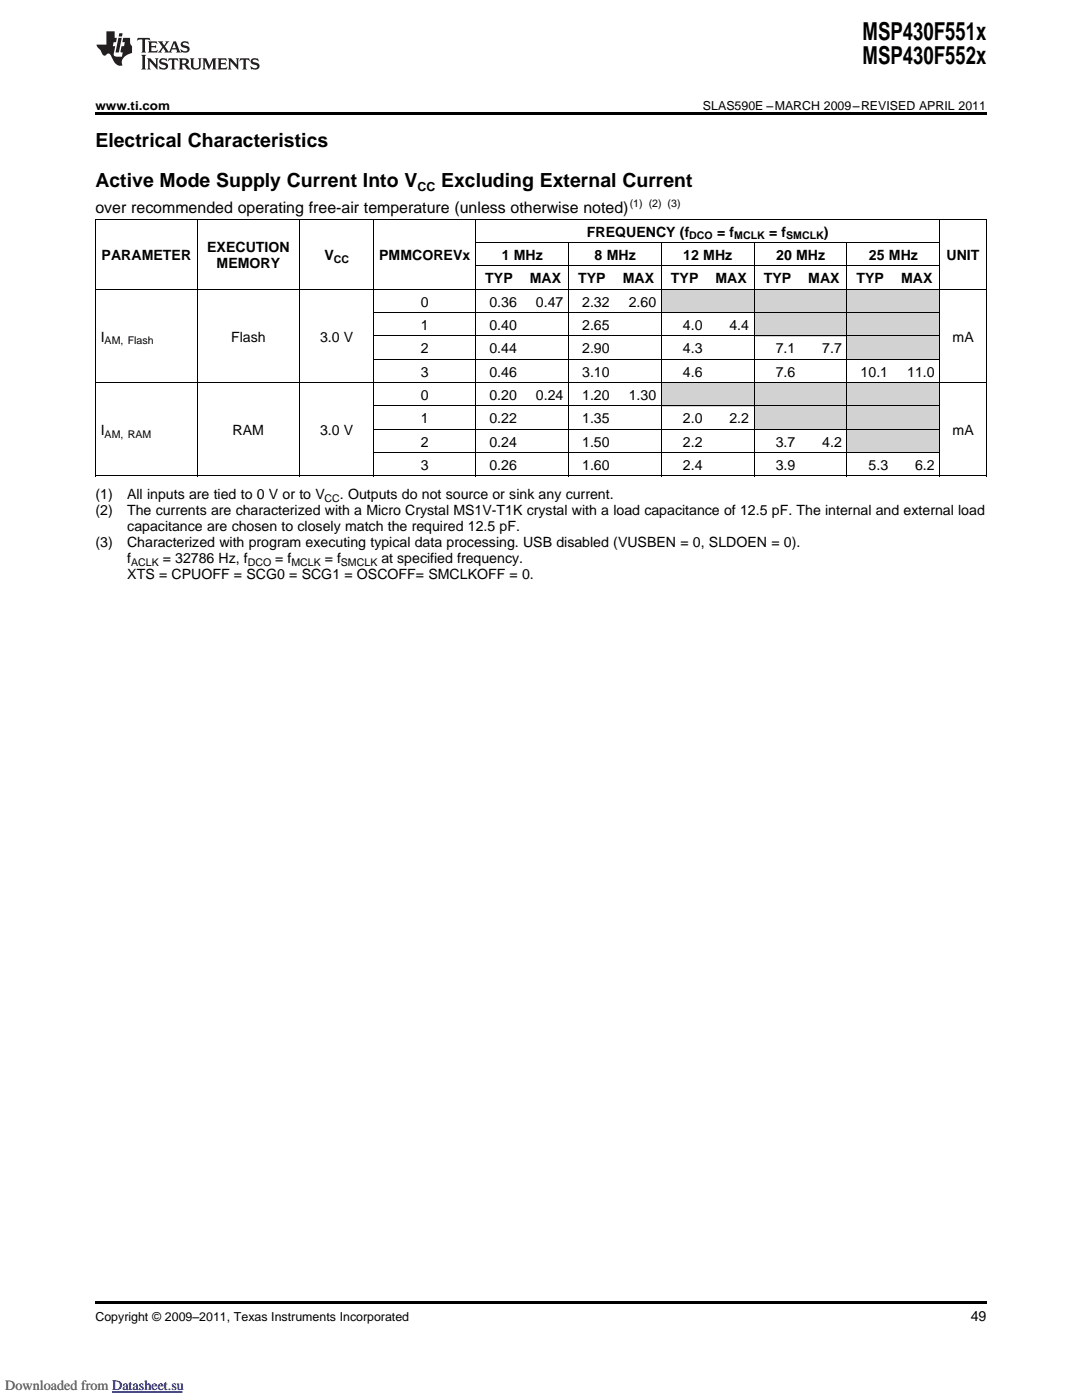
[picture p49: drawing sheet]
<svg xmlns="http://www.w3.org/2000/svg" width="216mm" height="279mm" viewBox="0 0 216 279" stroke-linecap="round" stroke-linejoin="round" font-family="sans-serif">
<defs><g id="words">
<g font-size="4.9">
<text x="172.1" y="7.9">MSP430F551x</text>
<text x="172.1" y="12.8">MSP430F552x</text>
</g>
<g font-size="3.9">
<text x="19.1" y="29.3">Electrical Characteristics</text>
<text x="19.1" y="37.4">Active Mode Supply Current Into V</text>
<text x="88" y="37.4">Excluding External Current</text>
</g>
<text font-size="3.2" x="19.1" y="42.5">over recommended operating free-air temperature (unless otherwise noted)</text>
<g font-size="2.8">
<text x="117.1" y="47.2">FREQUENCY (f</text>
<text x="143.1" y="47.2">= f</text>
<text x="153.5" y="47.2">= f</text>
<text x="164.4" y="47.2">)</text>
<text x="20.3" y="51.9">PARAMETER</text>
<text x="41.3" y="50.3">EXECUTION</text>
<text x="43.2" y="53.4">MEMORY</text>
<text x="64.7" y="51.9">V</text>
<text x="75.7" y="51.9">PMMCOREVx</text>
<text x="100.1" y="51.9">1 MHz</text>
<text x="118.6" y="51.9">8 MHz</text>
<text x="136.3" y="51.9">12 MHz</text>
<text x="154.9" y="51.9">20 MHz</text>
<text x="173.4" y="51.9">25 MHz</text>
<text x="188.9" y="51.9">UNIT</text>
<text x="96.8" y="56.5">TYP</text>
<text x="105.7" y="56.5">MAX</text>
<text x="115.4" y="56.5">TYP</text>
<text x="124.2" y="56.5">MAX</text>
<text x="133.9" y="56.5">TYP</text>
<text x="142.8" y="56.5">MAX</text>
<text x="152.4" y="56.5">TYP</text>
<text x="161.3" y="56.5">MAX</text>
<text x="170.9" y="56.5">TYP</text>
<text x="179.8" y="56.5">MAX</text>
<text x="84" y="61.2">0</text>
<text x="84" y="65.8">1</text>
<text x="97.6" y="61.2">0.36</text>
<text x="97.6" y="65.8">0.40</text>
<text x="106.9" y="61.2">0.47</text>
<text x="116.2" y="65.8">2.65</text>
<text x="116.2" y="61.2">2.32</text>
<text x="125.4" y="61.2">2.60</text>
<text x="136.3" y="65.8">4.0</text>
<text x="145.6" y="65.8">4.4</text>
<text x="20.1" y="68.2">I</text>
<text x="46.1" y="68.2">Flash</text>
<text x="63.9" y="68.2">3.0 V</text>
<text x="84" y="70.5">2</text>
<text x="97.6" y="70.5">0.44</text>
<text x="116.2" y="70.5">2.90</text>
<text x="136.3" y="70.5">4.3</text>
<text x="154.8" y="70.5">7.1</text>
<text x="164.1" y="70.5">7.7</text>
<text x="190.1" y="68.2">mA</text>
<text x="84" y="75.1">3</text>
<text x="97.6" y="75.1">0.46</text>
<text x="116.2" y="75.1">3.10</text>
<text x="136.3" y="75.1">4.6</text>
<text x="154.8" y="75.1">7.6</text>
<text x="171.7" y="75.1">10.1</text>
<text x="181" y="75.1">11.0</text>
<text x="84" y="79.8">0</text>
<text x="97.6" y="79.8">0.20</text>
<text x="106.9" y="79.8">0.24</text>
<text x="116.2" y="79.8">1.20</text>
<text x="125.4" y="79.8">1.30</text>
<text x="20.1" y="86.8">I</text>
<text x="46.4" y="86.8">RAM</text>
<text x="63.9" y="86.8">3.0 V</text>
<text x="84" y="89.1">2</text>
<text x="84" y="84.5">1</text>
<text x="97.6" y="89.1">0.24</text>
<text x="97.6" y="84.5">0.22</text>
<text x="116.2" y="89.1">1.50</text>
<text x="116.2" y="84.5">1.35</text>
<text x="136.3" y="89.1">2.2</text>
<text x="136.3" y="84.5">2.0</text>
<text x="145.6" y="84.5">2.2</text>
<text x="154.8" y="89.1">3.7</text>
<text x="164.1" y="89.1">4.2</text>
<text x="190.1" y="86.8">mA</text>
<text x="84" y="93.8">3</text>
<text x="97.6" y="93.8">0.26</text>
<text x="116.2" y="93.8">1.60</text>
<text x="136.3" y="93.8">2.4</text>
<text x="154.8" y="93.8">3.9</text>
<text x="173.3" y="93.8">5.3</text>
<text x="182.6" y="93.8">6.2</text>
<text x="19.1" y="99.6">(1)</text>
<text x="25.4" y="99.6">All inputs are tied to 0 V or to V</text>
<text x="67.8" y="99.6">. Outputs do not source or sink any current.</text>
<text x="19.1" y="102.8">(2)</text>
<text x="25.4" y="102.8">The currents are characterized with a Micro Crystal MS1V-T1K crystal with a load capacitance of 12.5 pF. The internal and external load</text>
<text x="25.4" y="106">capacitance are chosen to closely match the required 12.5 pF.</text>
<text x="19" y="109.1">(3)</text>
<text x="25.4" y="109.1">Characterized with program executing typical data processing. USB disabled (VUSBEN = 0, SLDOEN = 0).</text>
<text x="25.4" y="112.3">f</text>
<text x="32.5" y="112.3">= 32786 Hz, f</text>
<text x="54.9" y="112.3">= f</text>
<text x="64.8" y="112.3">= f</text>
<text x="76.1" y="112.3">at specified frequency.</text>
<text x="25.4" y="115.5">XTS = CPUOFF = SCG0 = SCG1 = OSCOFF= SMCLKOFF = 0.</text>
<text x="193.7" y="263.6">49</text>
</g>
<text font-size="2.8" fill="#696969" x="1.1" y="277.4">Downloaded from Datasheet.su</text>
<g font-size="2.5">
<text x="19" y="21.9">www.ti.com</text>
<text x="140.3" y="21.9">SLAS590E ±MARCH 2009±REVISED APRIL 2011</text>
<text x="83.3" y="38.2">CC</text>
<text x="19" y="263.6">Copyright ã 2009±2011, Texas Instruments Incorporated</text>
</g>
<g font-size="2.1">
<text x="125.7" y="41.3">(1) (2) (3)</text>
<text x="137.5" y="47.8">DCO</text>
<text x="146.5" y="47.8">MCLK</text>
<text x="156.9" y="47.8">SMCLK</text>
<text x="66.6" y="52.4">CC</text>
<text x="20.9" y="68.7">AM, Flash</text>
<text x="20.9" y="87.3">AM, RAM</text>
<text x="64.8" y="100.2">CC</text>
<text x="26.2" y="112.9">ACLK</text>
<text x="49.4" y="112.9">DCO</text>
<text x="58.1" y="112.9">MCLK</text>
<text x="68" y="112.9">SMCLK</text>
</g>
</g></defs>
<g fill="#d2d2d2">
<path d="M132 57.8h9.3v4.6h-9.3z"/>
<path d="M141.3 57.8h9.2v4.6h-9.2z"/>
<path d="M150.5 57.8h9.3v4.6h-9.3z"/>
<path d="M159.8 57.8h9.3v4.6h-9.3z"/>
<path d="M169.1 57.8h9.2v4.6h-9.2z"/>
<path d="M178.3 57.8h9.3v4.6h-9.3z"/>
<path d="M150.5 62.4h9.3v4.7h-9.3z"/>
<path d="M159.8 62.4h9.3v4.7h-9.3z"/>
<path d="M169.1 62.4h9.2v4.7h-9.2z"/>
<path d="M178.3 62.4h9.3v4.7h-9.3z"/>
<path d="M169.1 67.1h9.2v4.7h-9.2z"/>
<path d="M178.3 67.1h9.3v4.7h-9.3z"/>
<path d="M132 76.4h9.3v4.7h-9.3z"/>
<path d="M141.3 76.4h9.2v4.7h-9.2z"/>
<path d="M150.5 76.4h9.3v4.7h-9.3z"/>
<path d="M159.8 76.4h9.3v4.7h-9.3z"/>
<path d="M169.1 76.4h9.2v4.7h-9.2z"/>
<path d="M178.3 76.4h9.3v4.7h-9.3z"/>
<path d="M150.5 81.1h9.3v4.6h-9.3z"/>
<path d="M159.8 81.1h9.3v4.6h-9.3z"/>
<path d="M169.1 81.1h9.2v4.6h-9.2z"/>
<path d="M178.3 81.1h9.3v4.6h-9.3z"/>
<path d="M169.1 85.7h9.2v4.7h-9.2z"/>
<path d="M178.3 85.7h9.3v4.7h-9.3z"/>
</g>
<g fill="#231f20">
<path d="M27.5 7.6l-.1 .5 .4-.2h.6v.1v2.1l-.2 .4h1l-.3-.4v-2.1l.1-.1h.5l.5 .2-.2-.5zM29.5 8.3l.2 .3v1.5l-.2 .4h1.8l.2-.6a1.04 1.04 0 0 1-1.3 .2v-.7h.6l.3 .2v-.6l-.3 .2h-.6v-.6l.8-.1 .4 .3-.2-.5zM31.5 8.3l.9 1.1-.9 1.1h.8l-.2-.2 .5-.7 .4 .7-.2 .2h1.5l-.1-.2 .1-.4h.9l.1 .4-.2 .2h1l-.3-.3-.7-1.9h-.5l-.9 2-.8-1 .9-1h-.8l.1 .3-.3 .5-.4-.6 .2-.2zM34.7 8.6l.4 1h-.7zM36.3 8.4a.63 .63 0 0 0-.2 .7 .63 .63 0 0 0 .6 .4l.6 .2 .1 .2a.75 .75 0 0 1-.7 .4 .75 .75 0 0 1-.6-.5l.1 .7 .1-.1a1.11 1.11 0 0 0 1.5-.6 1.13 1.13 0 0 0-1.2-.8l-.1-.4a1.04 1.04 0 0 1 1.2 .2l-.2-.5-.1 .1-.5-.2zM28.2 10.9l.2 .4v2.2l-.2 .4h1l-.3-.4v-2.2l.3-.4zM29.3 11.6l.3 .4v1.5l-.3 .4h.8l-.2-.4v-1.3l1.5 1.7v-1.9l.2-.4h-.7l.2 .4v.9l-1.1-1.3zM32 11.8a.62 .62 0 0 0-.2 .7 .62 .62 0 0 0 .6 .4l.6 .1 .1 .3a.76 .76 0 0 1-.7 .3 .76 .76 0 0 1-.6-.4l.1 .7 .1-.1a1.11 1.11 0 0 0 1.5-.6 1.13 1.13 0 0 0-1.2-.8l-.1-.4a1.04 1.04 0 0 1 1.2 .2l-.2-.6-.1 .1-.5-.1zM33.7 11.6l-.2 .6a.61 .61 0 0 1 .8-.3v1.6l-.2 .4h.9l-.2-.4v-1.6a.63 .63 0 0 1 .8 .3l-.2-.6zM35.6 11.6l.3 .4v1.5l-.3 .4h1l-.2-.2v-.8l.5 .2a.76 .76 0 0 0 1.2 .7l-1-1a.58 .58 0 0 0 .6-.5 .58 .58 0 0 0-.5-.6zM36.4 11.9h.1a.45 .45 0 0 1 .5 .1 .45 .45 0 0 1 .1 .5l-.7 .2zM37.9 11.6l.2 .2a2.17 2.17 0 0 0 .3 1.9 .99 .99 0 0 0 1.6-.6v-1.1l.2-.4h-.7l.2 .2a1.92 1.92 0 0 1-.2 1.8 .6 .6 0 0 1-.9-.5v-1.1l.2-.4zM40.4 11.6l.2 .4v1.5l-.2 .4h.7l-.2-.4v-1.4l.8 1.8 .8-1.8v1.4l-.2 .4h.9l-.2-.4v-1.5l.2-.4h-.8l-.6 1.5-.6-1.5zM43.4 11.6l.2 .4v1.5l-.2 .4h1.8l.2-.6a1.04 1.04 0 0 1-1.3 .1v-.6h.5l.4 .2v-.6l-.4 .2h-.5v-.7h.8l.3 .3-.1-.6zM45.5 11.6l.2 .4v1.5l-.2 .4h.7l-.2-.4v-1.3l1.5 1.7v-1.9l.2-.4h-.7l.2 .4v.9l-1.1-1.3zM47.9 11.6l-.1 .6a.61 .61 0 0 1 .8-.3v1.6l-.3 .4h1l-.3-.4 .1-1.6a.63 .63 0 0 1 .7 .3l-.1-.6zM50.2 11.8a.62 .62 0 0 0-.2 .7 .62 .62 0 0 0 .6 .4l.6 .1 .2 .3a.76 .76 0 0 1-.8 .3 .76 .76 0 0 1-.6-.4l.1 .7 .2-.1a1.11 1.11 0 0 0 1.5-.6 1.13 1.13 0 0 0-1.3-.8l-.1-.4a1.04 1.04 0 0 1 1.2 .2l-.1-.6-.2 .1-.5-.1z"/>
<path d="M21.2 6.3v2.6h-1.9l.1 .4 .7 .9a.91 .91 0 0 0 1 .8 .56 .56 0 0 1 .5-.3 .56 .56 0 0 1 .5 .3l.4 .8a1.53 1.53 0 0 0 1.9 1.2 1.54 1.54 0 0 1 1-2.1l.9-.3v-1.4a1.52 1.52 0 0 1-.3-1.6h-1.4l-.2 .8h.5l-.2 .8h-.4l-.2 1v.2l.4 .1-.2 .8a1.93 1.93 0 0 1-1.6-.3l.3-1.8h-.5l.2-.8h.4l.2-.8h-.4v-1.3zM23.6 7.6l-.6 2.9h.7l.6-2.9zM23.8 6.6l-.1 .7h.6l.2-.7z"/>
</g>
<path d="M19.1 22.5h177.8v.5h-177.8zM19.1 259.7h177.8v.5h-177.8z" fill="#000"/>
<g fill="none" stroke="#000" stroke-width=".2">
<path d="M19.1 57.7h177.7M19.1 43.8h177.7M19.1 43.8v51.2M39.4 43.8v51.2M59.7 43.8v51.2M74.6 43.8v51.2M94.9 43.8v51.2M95 53.1h92.6M95 48.4h92.6M113.4 48.5v46.5M132 48.5v46.5M150.5 48.5v46.5"/>
<path d="M169 48.5v46.5M187.5 43.8v51.2M196.8 43.8v51.2M19.1 76.4h177.7M74.6 71.7h113M74.6 67h113M74.6 62.4h113M19.1 95h177.8M74.6 90.3h113M74.6 85.7h113M74.6 81h113"/>
</g>
<path d="M22.4 277.8h14" fill="none" stroke="#00f" stroke-width=".2"/>
<path d="M0 275h78.6v3h-78.6z" fill-rule="evenodd" fill="#fff"/>
<path d="M22.4 277.8h14" fill="none" stroke="#00f" stroke-width=".2"/>
<use href="#words"/>
</svg>
